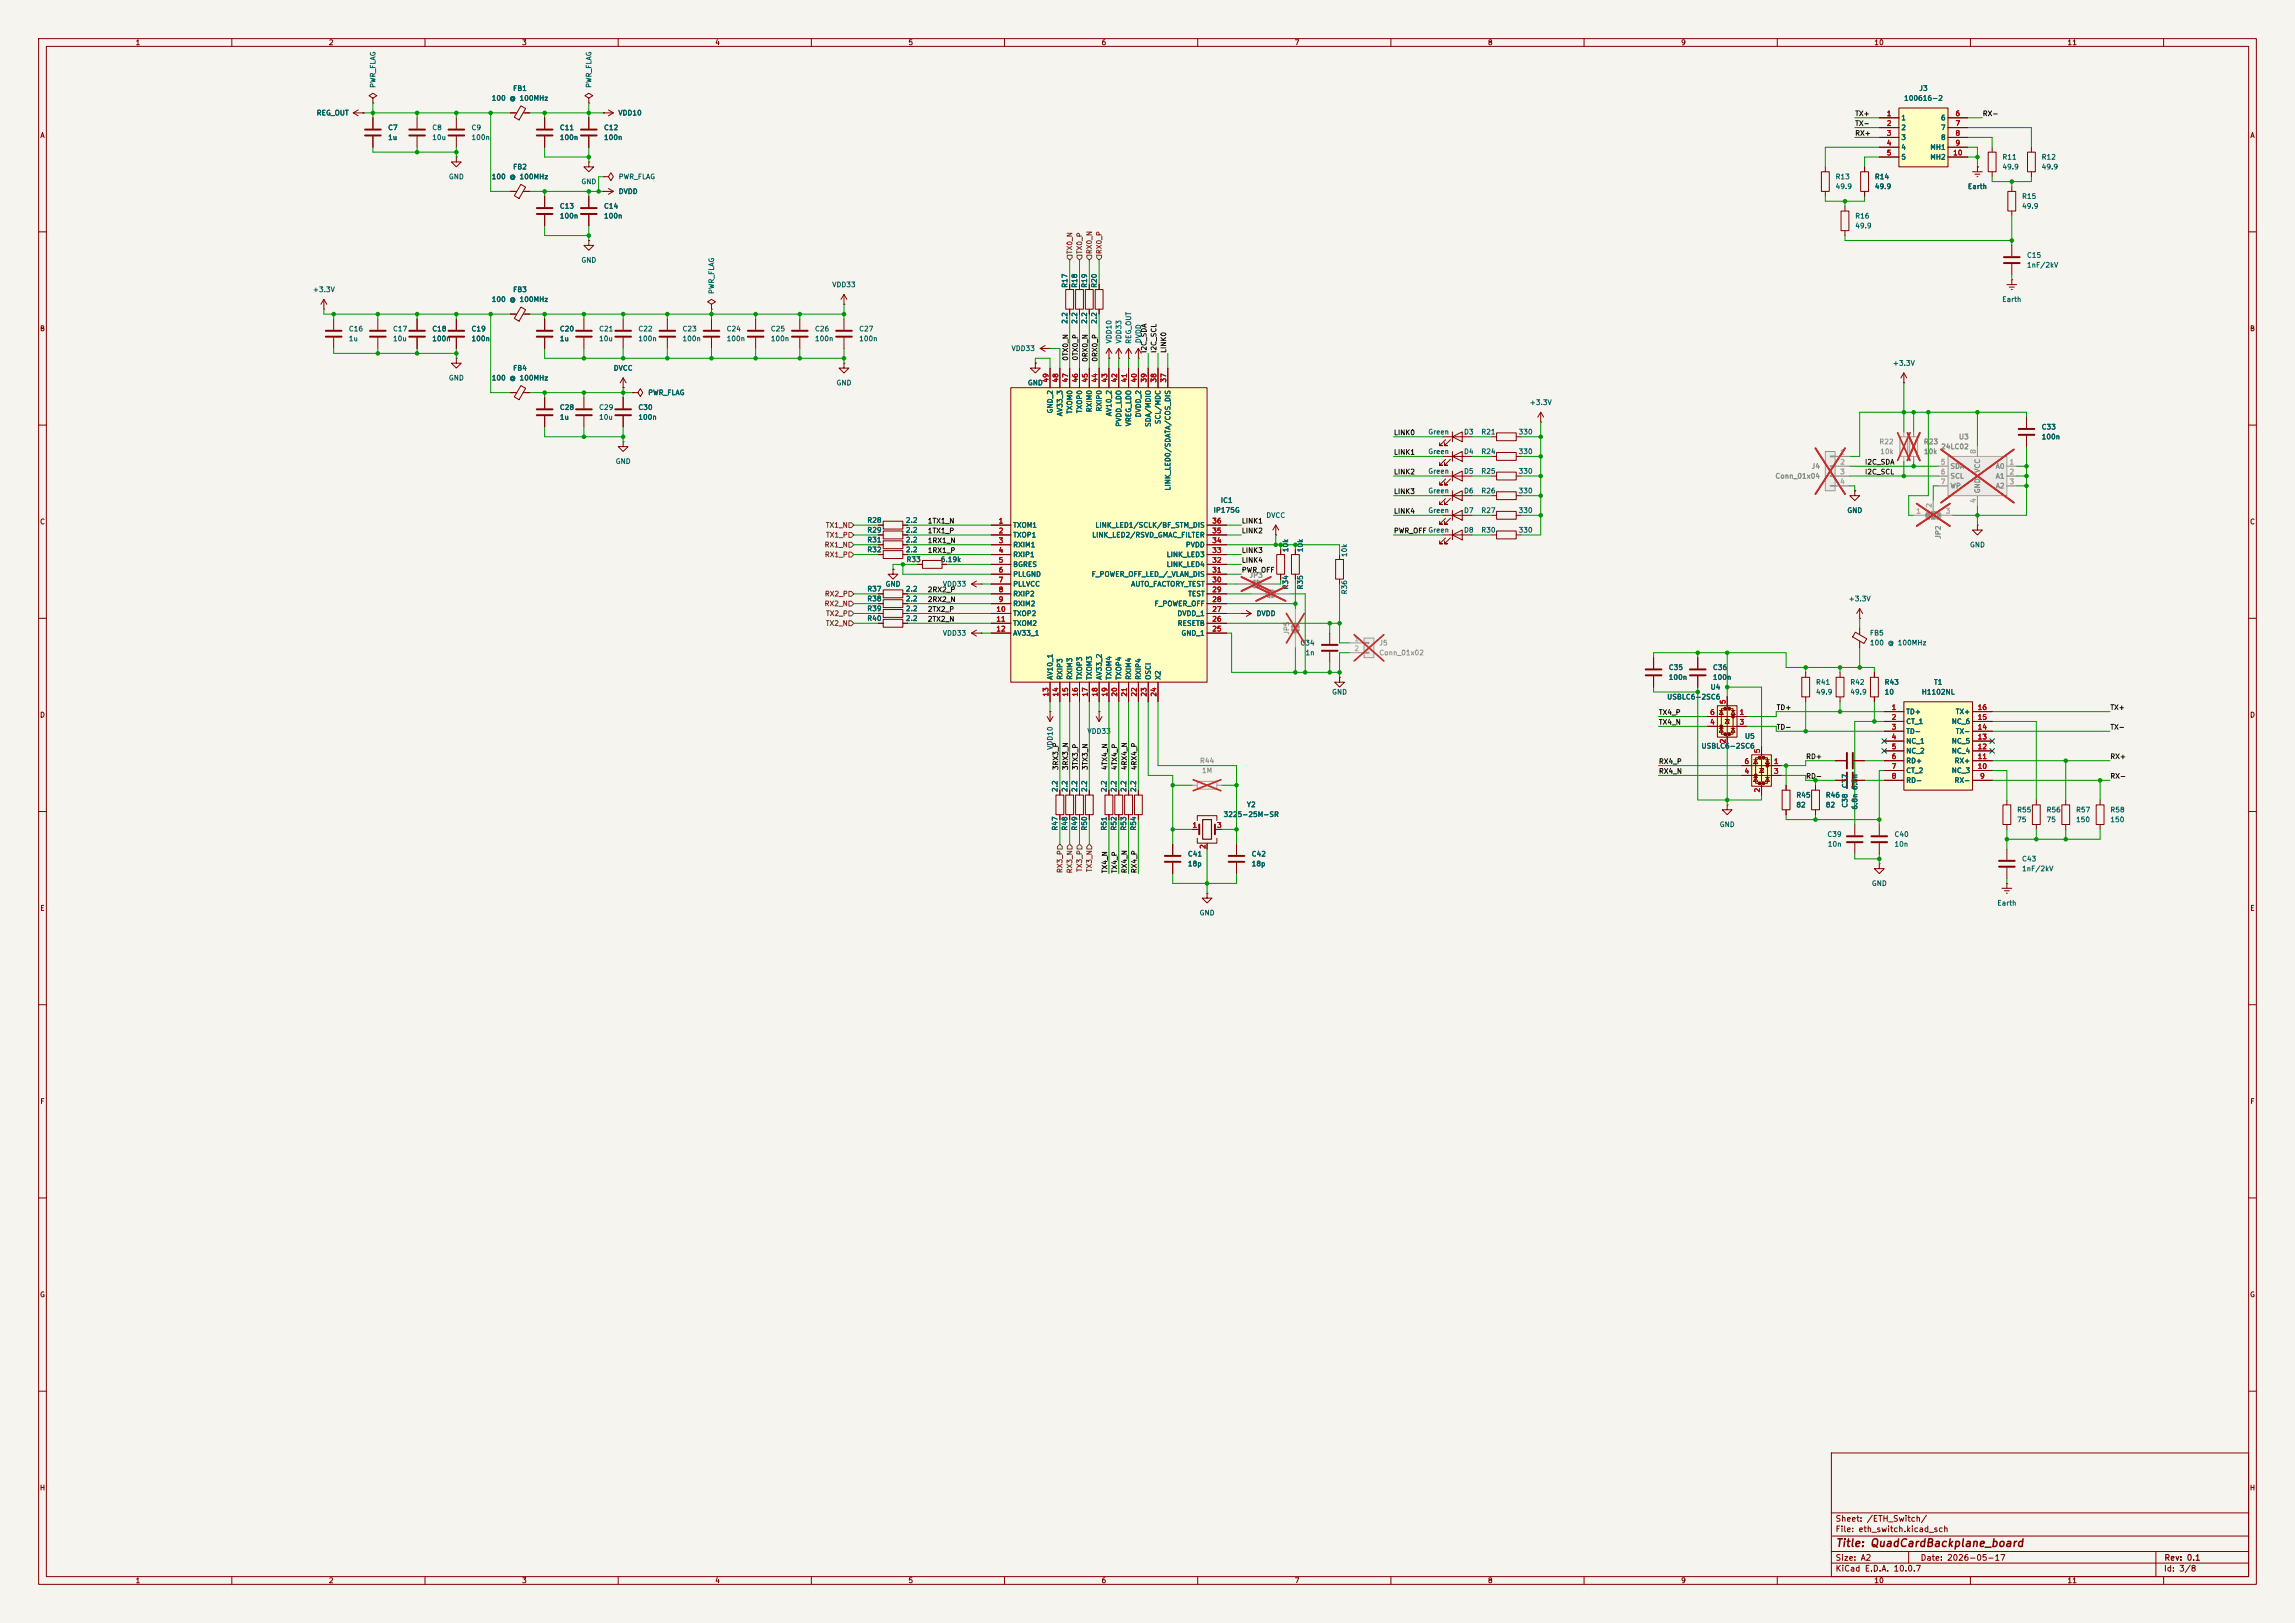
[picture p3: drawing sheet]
<svg xmlns="http://www.w3.org/2000/svg" width="594mm" height="420mm" viewBox="0 0 594 420" stroke-linecap="round" stroke-linejoin="round" font-family="sans-serif">
<defs><g id="words">
<text font-size="2" fill="#840000" x="475" y="400.8">Title: QuadCardBackplane_board</text>
<g font-size="1.5" fill="#840000">
<text x="475" y="394.1">Sheet: /ETH_Switch/</text>
<text x="475" y="396.8">File: eth_switch.kicad_sch</text>
<text x="475" y="407">KiCad E.D.A. 10.0.7</text>
<text x="475" y="404.2">Size: A2</text>
<text x="497" y="404.2">Date: 2026-05-17</text>
<text x="560" y="407">Id: 3/8</text>
<text x="560.1" y="404.2">Rev: 0.1</text>
</g>
<g font-size="1.3" fill="#840000">
<text x="35" y="12">1</text>
<text x="85" y="12">2</text>
<text x="135" y="12">3</text>
<text x="185" y="12">4</text>
<text x="235" y="12">5</text>
<text x="285" y="12">6</text>
<text x="335" y="12">7</text>
<text x="385" y="12">8</text>
<text x="435" y="12">9</text>
<text x="485" y="12">10</text>
<text x="535" y="12">11</text>
<text x="10.3" y="36">A</text>
<text x="582.3" y="36">A</text>
<text x="10.2" y="86">B</text>
<text x="582.2" y="86">B</text>
<text x="10.2" y="136">C</text>
<text x="582.2" y="136">C</text>
<text x="10.2" y="186">D</text>
<text x="582.2" y="186">D</text>
<text x="10.3" y="236">E</text>
<text x="582.3" y="236">E</text>
<text x="10.3" y="286">F</text>
<text x="582.3" y="286">F</text>
<text x="10.2" y="336">G</text>
<text x="582.2" y="336">G</text>
<text x="10.2" y="386">H</text>
<text x="582.2" y="386">H</text>
<text x="35" y="410">1</text>
<text x="85" y="410">2</text>
<text x="135" y="410">3</text>
<text x="185" y="410">4</text>
<text x="235" y="410">5</text>
<text x="285" y="410">6</text>
<text x="335" y="410">7</text>
<text x="385" y="410">8</text>
<text x="435" y="410">9</text>
<text x="485" y="410">10</text>
<text x="535" y="410">11</text>
</g>
<g font-size="1.3" fill="#006464">
<text x="97.5" y="22.9" transform="rotate(-90 97.5 22.9)">PWR_FLAG</text>
<text x="132.7" y="23.8">FB1</text>
<text x="153.4" y="22.9" transform="rotate(-90 153.4 22.9)">PWR_FLAG</text>
<text x="496.6" y="23.8">J3</text>
<text x="127.1" y="26.4">100 @ 100MHz</text>
<text x="492.7" y="26.4">100616-2</text>
<text x="81.8" y="30.2">REG_OUT</text>
<text x="100.3" y="34">C7</text>
<text x="111.7" y="34">C8</text>
<text x="121.9" y="34">C9</text>
<text x="144.8" y="34">C11</text>
<text x="156.2" y="34">C12</text>
<text x="159.9" y="30.2">VDD10</text>
<text x="492" y="31.4">1</text>
<text x="492" y="34">2</text>
<text x="502.2" y="31.4">6</text>
<text x="502.2" y="34">7</text>
<text x="100.3" y="36.5">1u</text>
<text x="111.7" y="36.5">10u</text>
<text x="121.9" y="36.5">100n</text>
<text x="144.8" y="36.5">100n</text>
<text x="156.2" y="36.5">100n</text>
<text x="492" y="36.5">3</text>
<text x="492" y="39.1">4</text>
<text x="492" y="41.6">5</text>
<text x="499.5" y="39.1">MH1</text>
<text x="499.5" y="41.6">MH2</text>
<text x="502.2" y="36.5">8</text>
<text x="518.1" y="41.6">R11</text>
<text x="528.3" y="41.6">R12</text>
<text x="116" y="46.7">GND</text>
<text x="127.1" y="46.7">100 @ 100MHz</text>
<text x="132.7" y="44.1">FB2</text>
<text x="150.3" y="48">GND</text>
<text x="160" y="46.7">PWR_FLAG</text>
<text x="475" y="46.7">R13</text>
<text x="485.1" y="46.7">R14</text>
<text x="518.1" y="44.1">49.9</text>
<text x="528.3" y="44.1">49.9</text>
<text x="160" y="50.5">DVDD</text>
<text x="475" y="49.2">49.9</text>
<text x="485.1" y="49.2">49.9</text>
<text x="509.2" y="49.2">Earth</text>
<text x="523.2" y="51.8">R15</text>
<text x="144.8" y="54.3">C13</text>
<text x="144.8" y="56.8">100n</text>
<text x="156.2" y="54.3">C14</text>
<text x="156.2" y="56.8">100n</text>
<text x="480" y="56.8">R16</text>
<text x="480" y="59.4">49.9</text>
<text x="523.2" y="54.3">49.9</text>
<text x="150.3" y="68.3">GND</text>
<text x="524.5" y="67">C15</text>
<text x="524.5" y="69.5">1nF/2kV</text>
<text x="80.9" y="75.9">+3.3V</text>
<text x="132.7" y="75.9">FB3</text>
<text x="185.1" y="76.2" transform="rotate(-90 185.1 76.2)">PWR_FLAG</text>
<text x="215.3" y="74.6">VDD33</text>
<text x="276.6" y="74.6" transform="rotate(-90 276.6 74.6)">R17</text>
<text x="279.1" y="74.6" transform="rotate(-90 279.1 74.6)">R18</text>
<text x="281.6" y="74.6" transform="rotate(-90 281.6 74.6)">R19</text>
<text x="284.2" y="74.6" transform="rotate(-90 284.2 74.6)">R20</text>
<text x="127.1" y="78.4">100 @ 100MHz</text>
<text x="276.6" y="83.9" transform="rotate(-90 276.6 83.9)">2.2</text>
<text x="279.1" y="83.9" transform="rotate(-90 279.1 83.9)">2.2</text>
<text x="281.6" y="83.9" transform="rotate(-90 281.6 83.9)">2.2</text>
<text x="284.2" y="83.9" transform="rotate(-90 284.2 83.9)">2.2</text>
<text x="518.1" y="78.4">Earth</text>
<text x="90.2" y="86.1">C16</text>
<text x="90.2" y="88.6">1u</text>
<text x="101.6" y="86.1">C17</text>
<text x="101.6" y="88.6">10u</text>
<text x="111.7" y="86.1">C18</text>
<text x="111.7" y="88.6">100n</text>
<text x="121.9" y="86.1">C19</text>
<text x="121.9" y="88.6">100n</text>
<text x="144.8" y="86.1">C20</text>
<text x="144.8" y="88.6">1u</text>
<text x="154.9" y="86.1">C21</text>
<text x="154.9" y="88.6">10u</text>
<text x="165.1" y="86.1">C22</text>
<text x="165.1" y="88.6">100n</text>
<text x="176.5" y="86.1">C23</text>
<text x="176.5" y="88.6">100n</text>
<text x="187.9" y="86.1">C24</text>
<text x="187.9" y="88.6">100n</text>
<text x="199.4" y="86.1">C25</text>
<text x="199.4" y="88.6">100n</text>
<text x="210.8" y="86.1">C26</text>
<text x="210.8" y="88.6">100n</text>
<text x="222.2" y="86.1">C27</text>
<text x="222.2" y="88.6">100n</text>
<text x="288" y="89" transform="rotate(-90 288 89)">VDD10</text>
<text x="290.5" y="89" transform="rotate(-90 290.5 89)">VDD33</text>
<text x="293.1" y="89.1" transform="rotate(-90 293.1 89.1)">REG_OUT</text>
<text x="295.6" y="88.9" transform="rotate(-90 295.6 88.9)">DVDD</text>
<text x="261.7" y="91.1">VDD33</text>
<text x="489.8" y="94.9">+3.3V</text>
<text x="116" y="98.8">GND</text>
<text x="127.1" y="98.8">100 @ 100MHz</text>
<text x="132.7" y="96.2">FB4</text>
<text x="158.7" y="96.2">DVCC</text>
<text x="216.4" y="100">GND</text>
<text x="265.9" y="100">GND</text>
<text x="144.8" y="106.4">C28</text>
<text x="154.9" y="106.4">C29</text>
<text x="165.1" y="106.4">C30</text>
<text x="167.6" y="102.6">PWR_FLAG</text>
<text x="272.7" y="107.1" transform="rotate(-90 272.7 107.1)">GND_2</text>
<text x="275.3" y="107.8" transform="rotate(-90 275.3 107.8)">AV33_3</text>
<text x="277.8" y="107.2" transform="rotate(-90 277.8 107.2)">TXOM0</text>
<text x="280.4" y="107.1" transform="rotate(-90 280.4 107.1)">TXOP0</text>
<text x="282.9" y="106.8" transform="rotate(-90 282.9 106.8)">RXIM0</text>
<text x="285.4" y="106.6" transform="rotate(-90 285.4 106.6)">RXIP0</text>
<text x="288" y="107.8" transform="rotate(-90 288 107.8)">AV10_2</text>
<text x="395.8" y="105.1">+3.3V</text>
<text x="144.8" y="108.9">1u</text>
<text x="154.9" y="108.9">10u</text>
<text x="165.1" y="108.9">100n</text>
<text x="290.5" y="110.6" transform="rotate(-90 290.5 110.6)">PVDD_LDO</text>
<text x="293.1" y="110.4" transform="rotate(-90 293.1 110.4)">VREG_LDO</text>
<text x="295.6" y="108.1" transform="rotate(-90 295.6 108.1)">DVDD_2</text>
<text x="298.1" y="110.6" transform="rotate(-90 298.1 110.6)">SDA/MDIO</text>
<text x="300.7" y="109.9" transform="rotate(-90 300.7 109.9)">SCL/MDC</text>
<text x="369.5" y="112.7">Green</text>
<text x="378.8" y="112.7">D3</text>
<text x="383.3" y="112.7">R21</text>
<text x="392.9" y="112.7">330</text>
<text x="528.3" y="111.5">C33</text>
<text x="528.3" y="114">100n</text>
<text x="369.5" y="117.8">Green</text>
<text x="378.8" y="117.8">D4</text>
<text x="383.3" y="117.8">R24</text>
<text x="392.9" y="117.8">330</text>
<text x="159.2" y="120.3">GND</text>
<text x="369.5" y="122.9">Green</text>
<text x="378.8" y="122.9">D5</text>
<text x="383.3" y="122.9">R25</text>
<text x="392.9" y="122.9">330</text>
<text x="303.2" y="127.1" transform="rotate(-90 303.2 127.1)">LINK_LED0/SDATA/COS_DIS</text>
<text x="315.8" y="130.4">IC1</text>
<text x="369.5" y="128">Green</text>
<text x="378.8" y="128">D6</text>
<text x="383.3" y="128">R26</text>
<text x="392.9" y="128">330</text>
<text x="224.3" y="135.6">R28</text>
<text x="234.3" y="135.6">2.2</text>
<text x="262.1" y="136.9">TXOM1</text>
<text x="283.4" y="136.9">LINK_LED1/SCLK/BF_STM_DIS</text>
<text x="314" y="133">IP175G</text>
<text x="327.6" y="134.3">DVCC</text>
<text x="369.5" y="133">Green</text>
<text x="378.8" y="133">D7</text>
<text x="383.3" y="133">R27</text>
<text x="392.9" y="133">330</text>
<text x="478" y="133">GND</text>
<text x="224.3" y="138.1">R29</text>
<text x="224.3" y="140.7">R31</text>
<text x="224.3" y="143.2">R32</text>
<text x="234.3" y="138.1">2.2</text>
<text x="234.3" y="140.7">2.2</text>
<text x="234.3" y="143.2">2.2</text>
<text x="262.1" y="139.4">TXOP1</text>
<text x="262.1" y="141.9">RXIM1</text>
<text x="282.5" y="139.4">LINK_LED2/RSVD_GMAC_FILTER</text>
<text x="306.8" y="141.9">PVDD</text>
<text x="333.7" y="143" transform="rotate(-90 333.7 143)">10k</text>
<text x="337.5" y="143" transform="rotate(-90 337.5 143)">10k</text>
<text x="378.8" y="138.1">D8</text>
<text x="383.3" y="138.1">R30</text>
<text x="392.9" y="138.1">330</text>
<text x="509.7" y="141.9">GND</text>
<text x="234.5" y="145.7">R33</text>
<text x="243.4" y="145.7">6.19k</text>
<text x="262.1" y="144.5">RXIP1</text>
<text x="262.1" y="147">BGRES</text>
<text x="262.1" y="149.6">PLLGND</text>
<text x="282.4" y="149.6">F_POWER_OFF_LED_/_VLAN_DIS</text>
<text x="301.8" y="147">LINK_LED4</text>
<text x="301.8" y="144.5">LINK_LED3</text>
<text x="348.9" y="144.3" transform="rotate(-90 348.9 144.3)">10k</text>
<text x="224.3" y="155.9">R38</text>
<text x="224.3" y="153.4">R37</text>
<text x="229.1" y="152.1">GND</text>
<text x="234.3" y="155.9">2.2</text>
<text x="234.3" y="153.4">2.2</text>
<text x="243.9" y="152.1">VDD33</text>
<text x="262.1" y="152.1">PLLVCC</text>
<text x="262.1" y="154.6">RXIP2</text>
<text x="292.6" y="152.1">AUTO_FACTORY_TEST</text>
<text x="307.4" y="154.6">TEST</text>
<text x="333.7" y="152.7" transform="rotate(-90 333.7 152.7)">R34</text>
<text x="337.5" y="152.7" transform="rotate(-90 337.5 152.7)">R35</text>
<text x="348.9" y="153.9" transform="rotate(-90 348.9 153.9)">R36</text>
<text x="478.4" y="155.9">+3.3V</text>
<text x="224.3" y="161">R40</text>
<text x="224.3" y="158.4">R39</text>
<text x="234.3" y="161">2.2</text>
<text x="234.3" y="158.4">2.2</text>
<text x="262.1" y="157.2">RXIM2</text>
<text x="262.1" y="159.7">TXOP2</text>
<text x="298.7" y="157.2">F_POWER_OFF</text>
<text x="304.6" y="159.7">DVDD_1</text>
<text x="325.1" y="159.7">DVDD</text>
<text x="243.9" y="164.8">VDD33</text>
<text x="262.1" y="162.3">TXOM2</text>
<text x="262.1" y="164.8">AV33_1</text>
<text x="304.7" y="162.3">RESETB</text>
<text x="305.6" y="164.8">GND_1</text>
<text x="336.4" y="167.3">C34</text>
<text x="483.9" y="164.8">FB5</text>
<text x="483.9" y="167.3">100 @ 100MHz</text>
<text x="337.8" y="169.9">1n</text>
<text x="431.8" y="173.7">C35</text>
<text x="443.2" y="173.7">C36</text>
<text x="272.7" y="176" transform="rotate(-90 272.7 176)">AV10_1</text>
<text x="275.3" y="176" transform="rotate(-90 275.3 176)">RXIP3</text>
<text x="277.8" y="176" transform="rotate(-90 277.8 176)">RXIM3</text>
<text x="280.4" y="176" transform="rotate(-90 280.4 176)">TXOP3</text>
<text x="282.9" y="176" transform="rotate(-90 282.9 176)">TXOM3</text>
<text x="285.4" y="176" transform="rotate(-90 285.4 176)">AV33_2</text>
<text x="288" y="176" transform="rotate(-90 288 176)">TXOM4</text>
<text x="290.5" y="176" transform="rotate(-90 290.5 176)">TXOP4</text>
<text x="293.1" y="176" transform="rotate(-90 293.1 176)">RXIM4</text>
<text x="295.6" y="176" transform="rotate(-90 295.6 176)">RXIP4</text>
<text x="298.1" y="176" transform="rotate(-90 298.1 176)">OSCI</text>
<text x="300.7" y="176" transform="rotate(-90 300.7 176)">X2</text>
<text x="431.8" y="176.2">100n</text>
<text x="442.6" y="178.8">U4</text>
<text x="443.2" y="176.2">100n</text>
<text x="469.9" y="177.5">R41</text>
<text x="478.8" y="177.5">R42</text>
<text x="487.7" y="177.5">R43</text>
<text x="500.4" y="177.5">T1</text>
<text x="344.6" y="180">GND</text>
<text x="431.4" y="181.3">USBLC6-2SC6</text>
<text x="469.9" y="180">49.9</text>
<text x="478.8" y="180">49.9</text>
<text x="487.7" y="180">10</text>
<text x="493.2" y="185.1">TD+</text>
<text x="497.3" y="180">H1102NL</text>
<text x="506.1" y="185.1">TX+</text>
<text x="281.3" y="190.2">VDD33</text>
<text x="451.5" y="191.5">U5</text>
<text x="493.2" y="187.7">CT_1</text>
<text x="493.2" y="190.2">TD-</text>
<text x="505" y="187.7">NC_6</text>
<text x="506.1" y="190.2">TX-</text>
<text x="272.7" y="194.2" transform="rotate(-90 272.7 194.2)">VDD10</text>
<text x="440.3" y="194">USBLC6-2SC6</text>
<text x="493.2" y="192.7">NC_1</text>
<text x="493.2" y="195.3">NC_2</text>
<text x="493.2" y="197.8">RD+</text>
<text x="505" y="195.3">NC_4</text>
<text x="505" y="192.7">NC_5</text>
<text x="505.8" y="197.8">RX+</text>
<text x="493.2" y="200.4">CT_2</text>
<text x="493.2" y="202.9">RD-</text>
<text x="505" y="200.4">NC_3</text>
<text x="505.8" y="202.9">RX-</text>
<text x="274" y="205.1" transform="rotate(-90 274 205.1)">2.2</text>
<text x="276.6" y="205.1" transform="rotate(-90 276.6 205.1)">2.2</text>
<text x="279.1" y="205.1" transform="rotate(-90 279.1 205.1)">2.2</text>
<text x="281.6" y="205.1" transform="rotate(-90 281.6 205.1)">2.2</text>
<text x="286.7" y="205.1" transform="rotate(-90 286.7 205.1)">2.2</text>
<text x="289.3" y="205.1" transform="rotate(-90 289.3 205.1)">2.2</text>
<text x="291.8" y="205.1" transform="rotate(-90 291.8 205.1)">2.2</text>
<text x="294.3" y="205.1" transform="rotate(-90 294.3 205.1)">2.2</text>
<text x="322.6" y="209.2">Y2</text>
<text x="464.8" y="206.7">R45</text>
<text x="464.8" y="209.2">82</text>
<text x="472.4" y="206.7">R46</text>
<text x="472.4" y="209.2">82</text>
<text x="478.5" y="209.2" transform="rotate(-90 478.5 209.2)">C38</text>
<text x="478.5" y="204.1" transform="rotate(-90 478.5 204.1)">C37</text>
<text x="481" y="209.6" transform="rotate(-90 481 209.6)">6.8n 6.8n</text>
<text x="274" y="215.1" transform="rotate(-90 274 215.1)">R47</text>
<text x="276.6" y="215.1" transform="rotate(-90 276.6 215.1)">R48</text>
<text x="279.1" y="215.1" transform="rotate(-90 279.1 215.1)">R49</text>
<text x="281.6" y="215.1" transform="rotate(-90 281.6 215.1)">R50</text>
<text x="286.7" y="215.1" transform="rotate(-90 286.7 215.1)">R51</text>
<text x="289.3" y="215.1" transform="rotate(-90 289.3 215.1)">R52</text>
<text x="291.8" y="215.1" transform="rotate(-90 291.8 215.1)">R53</text>
<text x="294.3" y="215.1" transform="rotate(-90 294.3 215.1)">R54</text>
<text x="316.6" y="211.7">3225-25M-SR</text>
<text x="445" y="214.3">GND</text>
<text x="522" y="210.5">R55</text>
<text x="522" y="213.1">75</text>
<text x="529.6" y="210.5">R56</text>
<text x="529.6" y="213.1">75</text>
<text x="537.2" y="210.5">R57</text>
<text x="537.2" y="213.1">150</text>
<text x="546.1" y="210.5">R58</text>
<text x="546.1" y="213.1">150</text>
<text x="307.3" y="221.9">C41</text>
<text x="323.8" y="221.9">C42</text>
<text x="472.8" y="216.9">C39</text>
<text x="473" y="219.4">10n</text>
<text x="490.2" y="216.9">C40</text>
<text x="490.2" y="219.4">10n</text>
<text x="307.3" y="224.5">18p</text>
<text x="323.8" y="224.5">18p</text>
<text x="523.2" y="223.2">C43</text>
<text x="523.2" y="225.8">1nF/2kV</text>
<text x="484.3" y="229.6">GND</text>
<text x="310.4" y="237.2">GND</text>
<text x="516.8" y="234.6">Earth</text>
</g>
<g font-size="1.3" fill="#0f0f0f">
<text x="480" y="35.4">RX+</text>
<text x="480" y="32.9">TX-</text>
<text x="480" y="30.4">TX+</text>
<text x="513.1" y="30.4">RX-</text>
<text x="276.7" y="93.5" transform="rotate(-90 276.7 93.5)">0TX0_N</text>
<text x="279.3" y="93.4" transform="rotate(-90 279.3 93.4)">0TX0_P</text>
<text x="281.8" y="93.8" transform="rotate(-90 281.8 93.8)">0RX0_N</text>
<text x="284.4" y="93.7" transform="rotate(-90 284.4 93.7)">0RX0_P</text>
<text x="297.1" y="91.5" transform="rotate(-90 297.1 91.5)">I2C_SDA</text>
<text x="299.6" y="91.5" transform="rotate(-90 299.6 91.5)">I2C_SCL</text>
<text x="302.1" y="91.5" transform="rotate(-90 302.1 91.5)">LINK0</text>
<text x="360.7" y="112.9">LINK0</text>
<text x="360.7" y="118">LINK1</text>
<text x="360.7" y="123.1">LINK2</text>
<text x="482.6" y="120.5">I2C_SDA</text>
<text x="482.6" y="123.1">I2C_SCL</text>
<text x="360.7" y="128.1">LINK3</text>
<text x="240" y="135.8">1TX1_N</text>
<text x="321.3" y="135.8">LINK1</text>
<text x="360.7" y="133.2">LINK4</text>
<text x="240" y="140.8">1RX1_N</text>
<text x="240" y="138.3">1TX1_P</text>
<text x="240" y="143.4">1RX1_P</text>
<text x="321.3" y="138.3">LINK2</text>
<text x="321.3" y="143.4">LINK3</text>
<text x="360.7" y="138.3">PWR_OFFGreen</text>
<text x="321.3" y="148.5">PWR_OFF</text>
<text x="321.3" y="145.9">LINK4</text>
<text x="240" y="153.5">2RX2_P</text>
<text x="240" y="161.2">2TX2_N</text>
<text x="240" y="158.6">2TX2_P</text>
<text x="240" y="156.1">2RX2_N</text>
<text x="429.2" y="185.3">TX4_P</text>
<text x="459.7" y="184">TD+</text>
<text x="546.1" y="184">TX+</text>
<text x="429.2" y="187.8">TX4_N</text>
<text x="459.7" y="189.1">TD-</text>
<text x="546.1" y="189.1">TX-</text>
<text x="429.2" y="198">RX4_P</text>
<text x="467.3" y="196.7">RD+</text>
<text x="546.1" y="196.7">RX+</text>
<text x="274.2" y="199.4" transform="rotate(-90 274.2 199.4)">3RX3_P</text>
<text x="276.7" y="199.4" transform="rotate(-90 276.7 199.4)">3RX3_N</text>
<text x="279.3" y="199.4" transform="rotate(-90 279.3 199.4)">3TX3_P</text>
<text x="281.8" y="199.4" transform="rotate(-90 281.8 199.4)">3TX3_N</text>
<text x="286.9" y="199.4" transform="rotate(-90 286.9 199.4)">4TX4_N</text>
<text x="289.4" y="199.4" transform="rotate(-90 289.4 199.4)">4TX4_P</text>
<text x="292" y="199.4" transform="rotate(-90 292 199.4)">4RX4_N</text>
<text x="294.5" y="199.4" transform="rotate(-90 294.5 199.4)">4RX4_P</text>
<text x="429.2" y="200.5">RX4_N</text>
<text x="467.3" y="201.8">RD-</text>
<text x="546.1" y="201.8">RX-</text>
<text x="286.9" y="226.1" transform="rotate(-90 286.9 226.1)">TX4_N</text>
<text x="289.4" y="226.1" transform="rotate(-90 289.4 226.1)">TX4_P</text>
<text x="292" y="226.1" transform="rotate(-90 292 226.1)">RX4_N</text>
<text x="294.5" y="226.1" transform="rotate(-90 294.5 226.1)">RX4_P</text>
</g>
<g font-size="1.3" fill="#a90000">
<text x="488.2" y="30.3">1</text>
<text x="488.2" y="32.9">2</text>
<text x="488.2" y="35.4">3</text>
<text x="506" y="30.3">6</text>
<text x="506" y="32.9">7</text>
<text x="506" y="35.4">8</text>
<text x="488.2" y="38">4</text>
<text x="488.2" y="40.5">5</text>
<text x="505.4" y="40.5">10</text>
<text x="506" y="38">9</text>
<text x="271.6" y="99.1" transform="rotate(-90 271.6 99.1)">49</text>
<text x="274.2" y="99.1" transform="rotate(-90 274.2 99.1)">48</text>
<text x="276.7" y="99.1" transform="rotate(-90 276.7 99.1)">47</text>
<text x="279.3" y="99.1" transform="rotate(-90 279.3 99.1)">46</text>
<text x="281.8" y="99.1" transform="rotate(-90 281.8 99.1)">45</text>
<text x="284.3" y="99.1" transform="rotate(-90 284.3 99.1)">44</text>
<text x="286.9" y="99.1" transform="rotate(-90 286.9 99.1)">43</text>
<text x="289.4" y="99.1" transform="rotate(-90 289.4 99.1)">42</text>
<text x="292" y="99.1" transform="rotate(-90 292 99.1)">41</text>
<text x="294.5" y="99.1" transform="rotate(-90 294.5 99.1)">40</text>
<text x="297" y="99.1" transform="rotate(-90 297 99.1)">39</text>
<text x="299.6" y="99.1" transform="rotate(-90 299.6 99.1)">38</text>
<text x="302.1" y="99.1" transform="rotate(-90 302.1 99.1)">37</text>
<text x="258.3" y="135.8">1</text>
<text x="313.6" y="135.8">36</text>
<text x="258.3" y="138.3">2</text>
<text x="258.3" y="140.8">3</text>
<text x="258.3" y="143.4">4</text>
<text x="313.6" y="143.4">33</text>
<text x="313.6" y="140.8">34</text>
<text x="313.6" y="138.3">35</text>
<text x="258.3" y="145.9">5</text>
<text x="258.3" y="148.5">6</text>
<text x="313.6" y="148.5">31</text>
<text x="313.6" y="145.9">32</text>
<text x="258.3" y="151">7</text>
<text x="258.3" y="153.5">8</text>
<text x="313.6" y="153.5">29</text>
<text x="313.6" y="151">30</text>
<text x="257.7" y="158.6">10</text>
<text x="257.7" y="161.2">11</text>
<text x="258.3" y="156.1">9</text>
<text x="313.6" y="161.2">26</text>
<text x="313.6" y="158.6">27</text>
<text x="313.6" y="156.1">28</text>
<text x="257.7" y="163.7">12</text>
<text x="313.6" y="163.7">25</text>
<text x="271.6" y="180.4" transform="rotate(-90 271.6 180.4)">13</text>
<text x="274.2" y="180.4" transform="rotate(-90 274.2 180.4)">14</text>
<text x="276.7" y="180.4" transform="rotate(-90 276.7 180.4)">15</text>
<text x="279.3" y="180.4" transform="rotate(-90 279.3 180.4)">16</text>
<text x="281.8" y="180.4" transform="rotate(-90 281.8 180.4)">17</text>
<text x="284.3" y="180.4" transform="rotate(-90 284.3 180.4)">18</text>
<text x="286.9" y="180.4" transform="rotate(-90 286.9 180.4)">19</text>
<text x="289.4" y="180.4" transform="rotate(-90 289.4 180.4)">20</text>
<text x="292" y="180.4" transform="rotate(-90 292 180.4)">21</text>
<text x="294.5" y="180.4" transform="rotate(-90 294.5 180.4)">22</text>
<text x="297" y="180.4" transform="rotate(-90 297 180.4)">23</text>
<text x="299.6" y="180.4" transform="rotate(-90 299.6 180.4)">24</text>
<text x="442.5" y="185.3">6</text>
<text x="446.9" y="182.3" transform="rotate(-90 446.9 182.3)">5</text>
<text x="450.1" y="185.3">1</text>
<text x="489.5" y="184">1</text>
<text x="511.7" y="184">16</text>
<text x="442.5" y="187.8">4</text>
<text x="450.1" y="187.8">3</text>
<text x="489.5" y="186.6">2</text>
<text x="489.5" y="189.1">3</text>
<text x="489.5" y="191.6">4</text>
<text x="511.7" y="191.6">13</text>
<text x="511.7" y="189.1">14</text>
<text x="511.7" y="186.6">15</text>
<text x="446.9" y="192.5" transform="rotate(-90 446.9 192.5)">2</text>
<text x="451.4" y="198">6</text>
<text x="455.8" y="195" transform="rotate(-90 455.8 195)">5</text>
<text x="459" y="198">1</text>
<text x="489.5" y="194.2">5</text>
<text x="489.5" y="196.7">6</text>
<text x="511.7" y="196.7">11</text>
<text x="511.7" y="194.2">12</text>
<text x="451.4" y="200.5">4</text>
<text x="459" y="200.5">3</text>
<text x="489.5" y="199.3">7</text>
<text x="489.5" y="201.8">8</text>
<text x="511.7" y="199.3">10</text>
<text x="512.3" y="201.8">9</text>
<text x="455.8" y="205.2" transform="rotate(-90 455.8 205.2)">2</text>
<text x="308.5" y="214.5">1</text>
<text x="314.9" y="214.5">3</text>
<text x="312.3" y="219.8" transform="rotate(-90 312.3 219.8)">2</text>
</g>
<g font-size="1.3" fill="#725600">
<text x="277.8" y="65.9" transform="rotate(-90 277.8 65.9)">TX0_N</text>
<text x="280.4" y="65.9" transform="rotate(-90 280.4 65.9)">TX0_P</text>
<text x="282.9" y="65.9" transform="rotate(-90 282.9 65.9)">RX0_N</text>
<text x="285.4" y="65.9" transform="rotate(-90 285.4 65.9)">RX0_P</text>
<text x="213.6" y="136.9">TX1_N</text>
<text x="213.3" y="141.9">RX1_N</text>
<text x="213.7" y="139.4">TX1_P</text>
<text x="213.4" y="144.5">RX1_P</text>
<text x="213.4" y="154.6">RX2_P</text>
<text x="213.3" y="157.2">RX2_N</text>
<text x="213.7" y="159.7">TX2_P</text>
<text x="213.6" y="162.3">TX2_N</text>
<text x="275.3" y="226.1" transform="rotate(-90 275.3 226.1)">RX3_P</text>
<text x="277.8" y="226.1" transform="rotate(-90 277.8 226.1)">RX3_N</text>
<text x="280.4" y="225.8" transform="rotate(-90 280.4 225.8)">TX3_P</text>
<text x="282.9" y="225.8" transform="rotate(-90 282.9 225.8)">TX3_N</text>
</g>
<g font-size="1.3" fill="#939391">
<text x="506.9" y="114">U3</text>
<text x="486.3" y="115.3">R22</text>
<text x="486.5" y="117.8">10k</text>
<text x="497.8" y="115.3">R23</text>
<text x="497.8" y="117.8">10k</text>
<text x="502.3" y="116.5">24LC02</text>
<text x="459.4" y="124.2">Conn_01x04</text>
<text x="468.8" y="121.6">J4</text>
<text x="504.7" y="121.6">SDA</text>
<text x="504.7" y="124.2">SCL</text>
<text x="512.8" y="122.5" transform="rotate(-90 512.8 122.5)">VCC</text>
<text x="516.4" y="121.6">A0</text>
<text x="516.4" y="124.2">A1</text>
<text x="504.7" y="126.7">WP</text>
<text x="512.8" y="127.8" transform="rotate(-90 512.8 127.8)">GND</text>
<text x="516.4" y="126.7">A2</text>
<text x="502.6" y="139.6" transform="rotate(-90 502.6 139.6)">JP2</text>
<text x="323.3" y="149.8">JP3</text>
<text x="334" y="164.4" transform="rotate(-90 334 164.4)">JP5</text>
<text x="356.9" y="167.3">J5</text>
<text x="356.9" y="169.9">Conn_01x02</text>
<text x="310.4" y="197.8">R44</text>
<text x="311" y="200.4">1M</text>
</g>
<g font-size="1.3" fill="#a5a4a2">
<text x="476.2" y="118">1</text>
<text x="511.7" y="117.6" transform="rotate(-90 511.7 117.6)">8</text>
<text x="476.2" y="120.5">2</text>
<text x="476.2" y="123.1">3</text>
<text x="476.2" y="125.6">4</text>
<text x="502.2" y="120.5">5</text>
<text x="502.2" y="123.1">6</text>
<text x="502.2" y="125.6">7</text>
<text x="520" y="120.5">1</text>
<text x="520" y="123.1">2</text>
<text x="520" y="125.6">3</text>
<text x="500.2" y="131.5" transform="rotate(-90 500.2 131.5)">2</text>
<text x="511.7" y="130.3" transform="rotate(-90 511.7 130.3)">4</text>
<text x="495.8" y="133.2">1</text>
<text x="503.5" y="133.2">3</text>
<text x="350.4" y="166.2">1</text>
<text x="350.4" y="168.8">2</text>
</g>
</g></defs>
<path d="M0 0h594v420h-594z" fill="#f5f4ef" stroke="#f5f4ef" stroke-width=".26"/>
<g fill="none" stroke="#840000" stroke-width=".26">
<path d="M10 10h574v400h-574zM12 12h570v396h-570zM60 10v2M110 10v2M160 10v2M210 10v2M260 10v2M310 10v2M360 10v2M410 10v2M460 10v2M510 10v2"/>
<path d="M560 10v2M10 60h2M582 60h2M10 110h2M582 110h2M10 160h2M582 160h2M10 210h2M582 210h2M10 260h2M582 260h2M10 310h2"/>
<path d="M582 310h2M10 360h2M474 376h108v32h-108zM582 360h2M474 397.5h108M474 391.5h108M60 408v2M110 408v2M160 408v2M210 408v2M260 408v2M310 408v2"/>
<path d="M360 408v2M410 408v2M460 408v2M474 404.5h108M474 401.5h108M494 401.5v3M510 408v2M558 401.5v6.5M560 408v2"/>
</g>
<path d="M444.5 182.6h5.1v8.2h-5.1z" fill="#ffffc2"/>
<g fill="#840000" stroke="#840000" stroke-width=".51">
<circle cx="448.6" cy="185.4" r=".25"/>
<circle cx="447.5" cy="183.4" r=".25"/>
<circle cx="447.5" cy="190" r=".25"/>
<circle cx="446.5" cy="183.4" r=".25"/>
<circle cx="446.5" cy="190" r=".25"/>
<circle cx="445.5" cy="188" r=".25"/>
</g>
<g fill="none" stroke="#840000" stroke-width=".26">
<path d="M442 185.4h10.1M442 188h10.1M444.5 182.6h5.1v8.2h-5.1zM445 188.5h1M445 183.9h1M445.5 183.9l.5 1h-1zM445.5 188.5l.5 1h-1zM446.5 186.2h1v.4M446.5 183.4h-1v6.6h1M447 180.3v2.6l.5 .5h-1l.5 .5v5.6l.5 .5h-1l.5 .5v2.5M447 186.2l.5 1h-1zM447.5 183.4h1.1v6.6h-1.1"/>
<path d="M448.1 188.5h1M448.1 183.9h1M448.6 183.9l.5 1h-1zM448.6 188.5l.5 1h-1z"/>
</g>
<path d="M504.2 118.1h15.2v10.2h-15.2z" fill="#ebeae8"/>
<path d="M504.2 118.1h15.2v10.2h-15.2zM511.8 115.6v2.5M501.6 120.7h2.6M501.6 123.2h2.6M501.6 125.7h2.6M511.8 128.3v2.5M519.4 120.7h2.6M519.4 123.2h2.6M519.4 125.7h2.6" fill="none" stroke="#9c9b98" stroke-width=".26"/>
<path d="M502.4 116.3l18.8 13.8M521.2 116.3l-18.8 13.8" fill="none" stroke="#e12e31" stroke-width=".46"/>
<path d="M345.7 144.8h2v5.1h-2zM346.7 143.5v1.3M346.7 149.9v1.2" fill="none" stroke="#840000" stroke-width=".26"/>
<path d="M353.1 165.1h2.5v5.1h-2.5z" fill="#ebeae8"/>
<g fill="none" stroke="#9c9b98" stroke-width=".26">
<path d="M491.7 113h2.1v5.1h-2.1zM492.8 111.8v1.2M492.8 118.1v1.3M494.3 113h2v5.1h-2zM495.3 111.8v1.2M495.3 118.1v1.3M495.3 133.4h3M499.4 132.3v2.1M500.4 129.5v2.8M501.4 132.3v2.1M502.4 133.4h3.1M320 151.1h3.8"/>
<path d="M323.8 153.7h3.9M324.9 150.1v2M325.4 150.1v2M326.4 151.1h3.8M328.7 152.7v2M329.2 152.7v2M330.2 153.7h3.8M335.3 157.5v3.8M334.3 162.8h2M334.3 162.3h2M335.3 163.8v3.8M349.2 166.4h3.9"/>
<path d="M349.2 168.9h3.9M353.1 165.1h2.5v5.1h-2.5zM353.1 166.2h1.2v.3h-1.2zM353.1 168.8h1.2v.2h-1.2zM308.6 203.2h1.3M309.9 202.2h5.1v2h-5.1zM315 203.2h1.2"/>
</g>
<g fill="none" stroke="#e12e31" stroke-width=".46">
<path d="M491.2 112l3.2 7.2M493.7 112l3.2 7.2M494.4 112l-3.2 7.2M496.9 112l-3.2 7.2M496.1 130.3l8.6 5.8M504.7 130.3l-8.6 5.8M321.3 149.3l7.6 3.7M325.1 151.8l7.6 3.7M328.9 149.3l-7.6 3.7M332.7 151.8l-7.6 3.7M333 158.7l4.6 7.7M337.6 158.7l-4.6 7.7"/>
<path d="M350.5 164.2l7.7 6.8M358.2 164.2l-7.7 6.8M308.8 201.8l7.2 2.8M316 201.8l-7.2 2.8"/>
</g>
<g fill="none" stroke="#840000" stroke-width=".26">
<path d="M91.4 29.2h2.6M91.4 29.2l1.3 .8M92.7 28.4l-1.3 .8M94 29.2h.1M96.5 25.4l1-.6-1-.7-1 .7 1 .6v1.3M96.5 26.7h.1M96.5 30.5v2.8M96.5 35.3v2.8M107.9 30.5v2.8M107.9 35.3v2.8M118.1 30.5v2.8M118.1 35.3v2.8"/>
<path d="M132.1 29.2h1.6M134.8 27.4l1.2 .7-1.7 2.9-1.2-.7zM135.4 29.2h1.8M141 30.5v2.8M141 35.3v2.8M152.4 25.4l1-.6-1-.7-1 .7 1 .6v1.3M152.4 26.7h.1M152.4 30.5v2.8M152.4 35.3v2.8M156.2 29.2h.1M156.2 29.2h2.5M157.5 28.4l1.2 .8"/>
<path d="M158.7 29.2l-1.2 .8M514.6 39.4h2v5.1h-2zM515.6 38.1v1.3M524.8 39.4h2v5.1h-2zM525.8 38.1v1.3M118.1 40.6v1.3h-1.3l1.3 1.3 1.3-1.3h-1.3M118.1 40.6h.1M132.1 49.5h1.6M134.8 47.7l1.2 .7-1.7 3-1.2-.8zM135.4 49.5h1.8M141 50.8v2.8M141 55.6v2.8"/>
<path d="M152.4 41.9v1.3h-1.3l1.3 1.3 1.3-1.3h-1.3M152.4 41.9h.1M152.4 50.8v2.8M152.4 55.6v2.8M156.2 49.5h.1M156.2 45.7h1.3l.6-1 .6 1-.6 1-.6-1M156.2 45.7h.1M156.2 49.5h2.5M157.5 48.8l1.2 .7M158.7 49.5l-1.2 .8M515.6 44.5v1.2M519.7 49.5h2v5.1h-2z"/>
<path d="M520.7 48.3v1.2M520.7 54.6v1.3M525.8 44.5v1.2M83.8 77.5l-.7 1.2M83.8 77.5l.8 1.2M83.8 77.5v2.5M134.8 79.5l1.2 .7-1.7 2.9-1.2-.7zM152.4 62.2v1.3h-1.3l1.3 1.3 1.3-1.3h-1.3M152.4 62.2h.1M184.1 78.7l1.1-.6-1.1-.6-1 .6 1 .6v1.3M218.4 78.7h.1M218.4 76.2l.8 1.3"/>
<path d="M218.4 76.2l-.7 1.3M218.4 76.2v2.5M275.8 74.9h2.1v5.1h-2.1zM276.9 73.7v1.2M278.4 74.9h2v5.1h-2zM279.4 73.7v1.2M280.9 74.9h2.1v5.1h-2.1zM281.9 73.7v1.2M283.5 74.9h2v5.1h-2zM284.5 73.7v1.2M519.4 73.7h2.6M520.1 74.3h1.2"/>
<path d="M520.6 74.9h.2M520.7 72.4h.1M520.7 63.5v2.8M520.7 68.3v2.8M520.7 72.4v1.3M83.8 80h.1M86.4 82.6v2.7M86.4 87.4v2.8M97.8 82.6v2.7M97.8 87.4v2.8M107.9 82.6v2.7M107.9 87.4v2.8"/>
<path d="M118.1 92.7v1.3h-1.3l1.3 1.3 1.3-1.3h-1.3M118.1 92.7h.1M118.1 82.6v2.7M118.1 87.4v2.8M132.1 81.3h1.6M134.8 99.8l1.2 .7-1.7 2.9-1.2-.7zM135.4 81.3h1.8M141 82.6v2.7M141 87.4v2.8M151.1 82.6v2.7M151.1 87.4v2.8M161.3 82.6v2.7"/>
<path d="M161.3 87.4v2.8M161.3 97.8v2.5M161.3 97.8l-.8 1.3M161.3 97.8l.8 1.3M172.7 82.6v2.7M172.7 87.4v2.8M184.1 80h.1M184.1 82.6v2.7M184.1 87.4v2.8M195.6 82.6v2.7M195.6 87.4v2.8M207 82.6v2.7"/>
<path d="M207 87.4v2.8M218.4 94v1.3h-1.2l1.2 1.2 1.3-1.2h-1.3M218.4 94h.1M268 94v1.3h-1.3l1.3 1.2 1.2-1.2h-1.2M268 94h.1M269.2 90.2l1.3 .7M269.2 90.2h2.6M270.5 89.4l-1.3 .8M271.8 90.2h.1M276.9 80v1.3M279.4 80v1.3M281.9 80v1.3"/>
<path d="M284.5 80v1.3M287 92.7h.1M287 90.2v2.5M287 90.2l-.7 1.2M287 90.2l.8 1.2M289.6 92.7h.1M289.6 90.2v2.5M289.6 90.2l-.8 1.2M289.6 90.2l.7 1.2M292.1 92.7h.1M292.1 90.2v2.5M292.1 90.2l-.8 1.2"/>
<path d="M292.1 90.2l.8 1.2M492.8 99.1h.1M492.8 96.5l-.8 1.3M492.8 96.5l.7 1.3M492.8 96.5v2.6M132.1 101.6h1.6M135.4 101.6h1.8M141 102.9v2.8M141 107.7v2.8M161.3 100.3h.1M161.3 114.3v1.3h-1.3l1.3 1.2 1.3-1.2h-1.3M161.3 114.3h.1"/>
<path d="M161.3 102.9v2.8M161.3 107.7v2.8M163.8 101.6h1.3l.6-1 .7 1-.7 1-.6-1M163.8 101.6h.1M373.4 113h7.6M373.4 118.1h7.6M374.1 113.8l-1.5 1.5h.8h-.8v-.7M374.1 118.9l-1.5 1.5h.8h-.8v-.8M375.4 113.8l-1.5 1.5h.7h-.7v-.7M375.4 118.9l-1.5 1.5h.7h-.7v-.8M375.9 113l2.6-1.2v2.5zM375.9 118.1l2.6-1.3v2.6z"/>
<path d="M375.9 111.8v2.5M375.9 116.8v2.6M386.1 113h1.2M386.1 118.1h1.2M387.3 117.1h5.1v2h-5.1zM387.3 112h5.1v2h-5.1zM392.4 113h1.3M392.4 118.1h1.3M398.8 109.2h.1M398.8 106.7l-.8 1.3M398.8 106.7l.7 1.3M398.8 106.7v2.5"/>
<path d="M227.3 138.4h1.3M228.6 137.4h5.1v2h-5.1zM233.7 138.4h1.2M330.2 138.4h.1M330.2 135.9l-.8 1.3M330.2 135.9l.8 1.3M330.2 135.9v2.5M373.4 133.4h7.6M373.4 128.3h7.6M373.4 123.2h7.6M374.1 134.1l-1.5 1.5h.8h-.8v-.7M374.1 129l-1.5 1.6h.8h-.8v-.8"/>
<path d="M374.1 124l-1.5 1.5h.8h-.8v-.8M375.4 134.1l-1.5 1.5h.7h-.7v-.7M375.4 129l-1.5 1.6h.7h-.7v-.8M375.4 124l-1.5 1.5h.7h-.7v-.8M375.9 133.4l2.6-1.3v2.5zM375.9 128.3l2.6-1.3v2.5zM375.9 123.2l2.6-1.3v2.6zM375.9 121.9v2.6M375.9 127v2.5M375.9 132.1v2.5M386.1 133.4h1.2M386.1 128.3h1.2"/>
<path d="M386.1 123.2h1.2M386.1 138.4h1.2M387.3 122.2h5.1v2h-5.1zM387.3 127.3h5.1v2h-5.1zM387.3 137.4h5.1v2h-5.1zM387.3 132.3h5.1v2.1h-5.1zM392.4 133.4h1.3M392.4 128.3h1.3M392.4 123.2h1.3M392.4 138.4h1.3M480.1 127v1.3h1.2l-1.2 1.2-1.3-1.2h1.3M480.1 127h.1"/>
<path d="M511.8 135.9v1.3h1.3l-1.3 1.2-1.3-1.2h1.3M511.8 135.9h.1M227.3 156.2h1.3M227.3 153.7h1.3M227.3 158.8h1.3M228.6 155.2h5.1v2h-5.1zM228.6 152.7h5.1v2h-5.1zM228.6 157.7h5.1v2.1h-5.1zM233.7 156.2h1.2M233.7 153.7h1.2M233.7 158.8h1.2M237.5 146.1h1.3"/>
<path d="M238.8 145h5v2.1h-5zM243.8 146.1h1.3M251.5 151.1l1.2 .8M251.5 151.1h2.5M252.7 150.4l-1.2 .7M254 151.1h.1M321.3 158.8h.1M321.3 158.8h2.5M322.6 158l1.2 .8M323.8 158.8l-1.2 .7M330.5 143.5h2v5.1h-2zM331.5 142.2v1.3"/>
<path d="M331.5 148.6v1.3M334.3 143.5h2v5.1h-2zM335.3 142.2v1.3M335.3 148.6v1.3M227.3 161.3h1.3M228.6 160.3h5.1v2h-5.1zM233.7 161.3h1.2M251.5 163.8l1.2 .8M251.5 163.8h2.5M252.7 163.1l-1.2 .7M254 163.8h.1M344.2 163.8v2.8"/>
<path d="M344.2 168.7v2.8M346.7 175.3v1.2h-1.3l1.3 1.3 1.3-1.3h-1.3M346.7 175.3h.1M428 170.2v2.8M428 175v2.8M439.4 170.2v2.8M439.4 175v2.8M484.1 175.3h2.1v5h-2.1zM485.1 174v1.3M271 185.4l.8 1.3M271.8 184.2h.1M271.8 184.2v2.5"/>
<path d="M272.5 185.4l-.7 1.3M283.7 185.4l.8 1.3M284.5 184.2h.1M284.5 184.2v2.5M285.2 185.4l-.7 1.3M485.1 180.3v1.3M273.3 205.7h2v5.1h-2zM274.3 204.5v1.2M274.3 210.8v1.3M275.8 205.7h2.1v5.1h-2.1zM276.9 204.5v1.2M276.9 210.8v1.3"/>
<path d="M278.4 205.7h2v5.1h-2zM279.4 204.5v1.2M279.4 210.8v1.3M280.9 205.7h2.1v5.1h-2.1zM281.9 204.5v1.2M281.9 210.8v1.3M286 205.7h2v5.1h-2zM287 204.5v1.2M287 210.8v1.3M288.5 205.7h2.1v5.1h-2.1zM289.6 204.5v1.2M289.6 210.8v1.3"/>
<path d="M291.1 205.7h2v5.1h-2zM292.1 204.5v1.2M292.1 210.8v1.3M293.6 205.7h2.1v5.1h-2.1zM294.6 204.5v1.2M294.6 210.8v1.3M303.5 218.4v2.8M308.6 214.6h1.8M309.9 212.3v-1.2h5.1v1.2M309.9 216.9v1.3h5.1v-1.3M312.4 218.2v1.5M314.5 214.6h1.7"/>
<path d="M320 218.4v2.8M447 208.3v1.3h1.3l-1.3 1.2-1.2-1.2h1.2M447 208.3h.1M303.5 223.3v2.8M312.4 231.1v1.3h1.3l-1.3 1.3-1.3-1.3h1.3M312.4 231.1h.1M320 223.3v2.8"/>
</g>
<g fill="none" stroke="#840000" stroke-width=".51">
<path d="M94.5 33.5h4.1M94.5 35.1h4.1M105.9 33.5h4.1M105.9 35.1h4.1M116.1 33.5h4M116.1 35.1h4M138.9 33.5h4.1M138.9 35.1h4.1M150.4 33.5h4M150.4 35.1h4M138.9 53.8h4.1M138.9 55.4h4.1"/>
<path d="M150.4 53.8h4M150.4 55.4h4M518.7 66.5h4M518.7 68.1h4M84.3 85.6h4.1M84.3 87.1h4.1M95.8 85.6h4M95.8 87.1h4M105.9 85.6h4.1M105.9 87.1h4.1M116.1 85.6h4M116.1 87.1h4"/>
<path d="M138.9 85.6h4.1M138.9 87.1h4.1M149.1 85.6h4.1M149.1 87.1h4.1M159.3 85.6h4M159.3 87.1h4M170.7 85.6h4.1M170.7 87.1h4.1M182.1 85.6h4.1M182.1 87.1h4.1M193.5 85.6h4.1M193.5 87.1h4.1"/>
<path d="M205 85.6h4M205 87.1h4M138.9 105.9h4.1M138.9 107.4h4.1M159.3 105.9h4M159.3 107.4h4M342.1 168.4h4.1M342.1 166.9h4.1M426 173.2h4M426 174.8h4M437.4 173.2h4.1M437.4 174.8h4.1"/>
<path d="M310.4 213.4v2.5M314.5 213.4v2.5M301.5 221.5h4.1M301.5 223h4.1M318 221.5h4.1M318 223h4.1"/>
</g>
<g fill="#9c9b98" stroke="#9c9b98" stroke-width=".26">
<path d="M334.3 162.8h2a1.02 1.02 0 0 1-1 1 1.02 1.02 0 0 1-1-1z"/>
<path d="M334.6 161.6a1.02 1.02 0 0 1 1.1-.2 1.02 1.02 0 0 1 .6 .9h-2z"/>
<path d="M499.4 132.8h.5v1.1h-.5z"/>
<path d="M498.6 132.6l.8-.3v2.1a1.02 1.02 0 0 1-1-.7 1.02 1.02 0 0 1 .2-1.1z"/>
<path d="M499.9 132.3h1v2.1h-1z"/>
<path d="M501.4 132.3a1.02 1.02 0 0 1 1 1.1 1.02 1.02 0 0 1-1 1z"/>
<path d="M324.1 150.4l.8-.3v2a1.02 1.02 0 0 1-1-.6 1.02 1.02 0 0 1 .2-1.1z"/>
<path d="M325.4 150.1a1.02 1.02 0 0 1 1 1 1.02 1.02 0 0 1-1 1z"/>
<path d="M328.4 153.2h1v1h-1z"/>
<path d="M328 153l.7-.3v2a1.02 1.02 0 0 1-1-.6 1.02 1.02 0 0 1 .3-1.1z"/>
<path d="M329.2 152.7a1.02 1.02 0 0 1 1 1 1.02 1.02 0 0 1-1 1z"/>
</g>
<path d="M311.3 212.1h2.3v5.1h-2.3z" fill="none" stroke="#840000" stroke-width=".3"/>
<path d="M261.6 100.3h50.8v76.2h-50.8z" fill="#ffffc2"/>
<g fill="none" stroke="#840000" stroke-width=".26">
<path d="M218.4 82.6v2.7M218.4 87.4v2.8M271.8 95.3v5M274.3 95.3v5M276.9 95.3v5M279.4 95.3v5M281.9 95.3v5M284.5 95.3v5M287 95.3v5M289.6 95.3v5M292.1 95.3v5M294.6 92.7h.1"/>
<path d="M294.6 90.2v2.5M294.6 95.3v5M294.6 90.2l-.7 1.2M294.6 90.2l.8 1.2M297.2 95.3v5M299.7 95.3v5M302.3 95.3v5M261.6 100.3h50.8v76.2h-50.8zM227.3 135.9h1.3M228.6 140h5.1v2h-5.1zM228.6 134.9h5.1v2h-5.1zM233.7 135.9h1.2"/>
<path d="M256.5 135.9h5.1M256.5 138.4h5.1M312.4 135.9h5.1M312.4 138.4h5.1M373.4 138.4h7.6M374.1 139.2l-1.5 1.5h.8h-.8v-.7M375.4 139.2l-1.5 1.5h.7h-.7v-.7M375.9 138.4l2.6-1.2v2.5zM375.9 137.2v2.5M227.3 141h1.3M227.3 143.5h1.3M228.6 142.5h5.1v2h-5.1z"/>
<path d="M231.1 147.3v1.3h-1.2l1.2 1.3 1.3-1.3h-1.3M231.1 147.3h.1M233.7 141h1.2M233.7 143.5h1.2M256.5 141h5.1M256.5 143.5h5.1M256.5 146.1h5.1M256.5 148.6h5.1M256.5 151.1h5.1M256.5 153.7h5.1M256.5 156.2h5.1M256.5 158.8h5.1"/>
<path d="M312.4 141h5.1M312.4 143.5h5.1M312.4 146.1h5.1M312.4 148.6h5.1M312.4 151.1h5.1M312.4 153.7h5.1M312.4 156.2h5.1M312.4 158.8h5.1M256.5 161.3h5.1M256.5 163.8h5.1M271.8 176.5v5.1M274.3 176.5v5.1"/>
<path d="M276.9 176.5v5.1M279.4 176.5v5.1M281.9 176.5v5.1M284.5 176.5v5.1M287 176.5v5.1M289.6 176.5v5.1M292.1 176.5v5.1M294.6 176.5v5.1M297.2 176.5v5.1M299.7 176.5v5.1M312.4 161.3h5.1M312.4 163.8h5.1"/>
</g>
<path d="M216.4 85.6h4.1M216.4 87.1h4.1" fill="none" stroke="#840000" stroke-width=".51"/>
<path d="M492.8 181.6h17.7v22.9h-17.7z" fill="#ffffc2"/>
<g fill="none" stroke="#840000" stroke-width=".26">
<path d="M481.3 157.5l-.7 1.3M481.3 157.5l.8 1.3M481.3 157.5v2.5M480.2 163.6l3 1.7-.8 1.2-2.9-1.7zM481.3 160h.1M481.3 162.6v1.6M481.3 165.9v1.7M487.7 184.2h5.1M487.7 186.7h5.1M487.7 189.2h5.1M487.7 191.8h5.1M487.7 194.3h5.1"/>
<path d="M487.7 196.9h5.1M487.7 199.4h5.1M492.8 181.6h17.7v22.9h-17.7zM510.5 184.2h5.1M510.5 186.7h5.1M510.5 189.2h5.1M510.5 191.8h5.1M510.5 194.3h5.1M510.5 196.9h5.1M510.5 199.4h5.1M461.3 204.5h2v5.1h-2zM462.3 203.2v1.3"/>
<path d="M462.3 209.6v1.2M480.1 213.4v2.8M480.1 218.2v2.8M487.7 201.9h5.1M510.5 201.9h5.1"/>
</g>
<path d="M478 217.9h4.1M478 216.4h4.1" fill="none" stroke="#840000" stroke-width=".51"/>
<path d="M453.4 195.3h5.1v8.2h-5.1z" fill="#ffffc2"/>
<g fill="#840000" stroke="#840000" stroke-width=".51">
<circle cx="457.5" cy="198.1" r=".25"/>
<circle cx="456.4" cy="196.1" r=".25"/>
<circle cx="456.4" cy="202.7" r=".25"/>
<circle cx="455.4" cy="196.1" r=".25"/>
<circle cx="455.4" cy="202.7" r=".25"/>
<circle cx="454.4" cy="200.7" r=".25"/>
</g>
<g fill="none" stroke="#840000" stroke-width=".26">
<path d="M450.8 198.1h10.2M453.4 195.3h5.1v8.2h-5.1zM453.9 196.6h1M454.4 196.6l.5 1h-1zM455.4 198.9h1v.4M455.4 196.1h-1v6.6h1M455.9 193v2.6l.5 .5h-1l.5 .5v5.6l.5 .5h-1l.5 .5v2.5M455.9 198.9l.5 1h-1zM456.4 196.1h1.1v6.6h-1.1M456.9 196.6h1.1M457.5 196.6l.5 1h-1.1zM475 196.9h2.8"/>
<path d="M479.8 196.9h2.8M450.8 200.7h10.2M453.9 201.2h1M454.4 201.2l.5 1h-1zM456.9 201.2h1.1M457.5 201.2l.5 1h-1.1zM468.9 204.5h2v5.1h-2zM469.9 203.2v1.3M469.9 209.6v1.2M475 201.9h2.8M479.8 201.9h2.8M486.4 213.4v2.8"/>
<path d="M486.4 218.2v2.8M518.4 208.3h2v5.1h-2zM519.4 207v1.3M519.4 213.4v1.2M519.4 219.7v2.8M526 208.3h2.1v5.1h-2.1zM527 207v1.3M527 213.4v1.2M533.7 208.3h2v5.1h-2zM534.7 207v1.3M534.7 213.4v1.2M542.5 208.3h2.1v5.1h-2.1z"/>
<path d="M543.6 207v1.3M543.6 213.4v1.2M486.4 223.5v1.3h1.3l-1.3 1.3-1.3-1.3h1.3M486.4 223.5h.1M518.2 229.9h2.5M518.8 230.5h1.3M519.3 231.1h.3M519.4 228.6h.1M519.4 224.5v2.8M519.4 228.6v1.3"/>
</g>
<path d="M478 194.8v4.1M478 199.9v4.1M479.6 194.8v4.1M479.6 199.9v4.1M484.4 216.4h4M484.4 217.9h4M517.4 222.8h4.1M517.4 224.3h4.1" fill="none" stroke="#840000" stroke-width=".51"/>
<path d="M491.5 27.9h12.7v15.3h-12.7z" fill="#ffffc2"/>
<g fill="none" stroke="#840000" stroke-width=".26">
<path d="M486.4 30.5h5.1M486.4 33h5.1M486.4 35.6h5.1M486.4 38.1h5.1M491.5 27.9h12.7v15.3h-12.7zM504.2 30.5h5.1M504.2 33h5.1M504.2 35.6h5.1M504.2 38.1h5.1M471.4 44.5h2.1v5h-2.1zM472.4 43.2v1.3M472.4 49.5v1.3"/>
<path d="M476.5 54.6h2v5.1h-2zM477.5 53.3v1.3M477.5 59.7v1.3M481.6 44.5h2v5h-2zM482.6 43.2v1.3M482.6 49.5v1.3M486.4 40.6h5.1M504.2 40.6h5.1M510.5 44.5h2.6M511.2 45.1h1.2M511.7 45.7h.2M511.8 43.2h.1"/>
<path d="M511.8 43.2v1.3M524.5 108v2.7M524.5 112.8v2.8M466.3 175.3h2.1v5h-2.1zM467.4 174v1.3M475.2 175.3h2.1v5h-2.1zM476.2 174v1.3M467.4 180.3v1.3M476.2 180.3v1.3"/>
</g>
<path d="M522.5 111h4M522.5 112.5h4" fill="none" stroke="#840000" stroke-width=".51"/>
<path d="M472.4 116.8h2.6v10.2h-2.6z" fill="#ebeae8"/>
<g fill="none" stroke="#9c9b98" stroke-width=".26">
<path d="M472.4 116.8h2.6v10.2h-2.6zM473.7 118h1.3v.2h-1.3zM475 118.1h3.8M495.3 111.8v1.2M495.3 118.1v1.3M511.8 115.6v2.5M473.7 120.5h1.3v.3h-1.3zM473.7 123.1h1.3v.2h-1.3zM473.7 125.6h1.3v.3h-1.3zM475 120.7h3.8M475 123.2h3.8M475 125.7h3.8"/>
<path d="M495.3 133.4h2.5M500.4 129.5v2.6M501.6 120.7h2.6M501.6 123.2h2.6M501.6 125.7h2.6M502.9 133.4h2.6M511.8 128.3v2.5M519.4 120.7h2.6M519.4 123.2h2.6M519.4 125.7h2.6M320 151.1h3.8M323.8 153.7h3.9"/>
<path d="M326.4 151.1h3.8M330.2 153.7h3.8"/>
</g>
<path d="M469.9 116l7.6 11.9M477.5 116l-7.6 11.9M493.7 112l3.2 7.2M496.9 112l-3.2 7.2M502.4 116.3l18.8 13.8M521.2 116.3l-18.8 13.8M496.1 130.3l8.6 5.8M504.7 130.3l-8.6 5.8M321.3 149.3l7.6 3.7M325.1 151.8l7.6 3.7M328.9 149.3l-7.6 3.7M332.7 151.8l-7.6 3.7" fill="none" stroke="#e12e31" stroke-width=".46"/>
<path d="M149.1 105.9h4.1M149.1 107.4h4.1" fill="none" stroke="#840000" stroke-width=".51"/>
<g fill="none" stroke="#840000" stroke-width=".26">
<path d="M94 29.2h.1M96.5 30.5v2.8M96.5 35.3v2.8M132.1 29.2h1.2M135.9 29.2h1.3M141 30.5v2.8M141 35.3v2.8M152.4 30.5v2.8M152.4 35.3v2.8M156.2 29.2h.1M486.4 30.5h5.1M486.4 33h5.1"/>
<path d="M486.4 35.6h5.1M486.4 38.1h5.1M504.2 30.5h5.1M504.2 33h5.1M504.2 35.6h5.1M504.2 38.1h5.1M132.1 49.5h1.2M135.9 49.5h1.3M141 50.8v2.8M141 55.6v2.8M152.4 50.8v2.8M152.4 55.6v2.8"/>
<path d="M156.2 49.5h.1M482.6 43.2v1.3M482.6 49.5v1.3M486.4 40.6h5.1M504.2 40.6h5.1M511.8 43.2h.1M276.9 73.7v1.2M279.4 73.7v1.2M281.9 73.7v1.2M284.5 73.7v1.2M107.9 82.6v2.7M107.9 87.4v2.8"/>
<path d="M118.1 82.6v2.7M118.1 87.4v2.8M132.1 81.3h1.2M135.9 81.3h1.3M141 82.6v2.7M141 87.4v2.8M268 94h.1M271.8 95.3v5M274.3 95.3v5M276.9 80v1.3M276.9 95.3v5M279.4 80v1.3"/>
<path d="M279.4 95.3v5M281.9 80v1.3M281.9 95.3v5M284.5 80v1.3M284.5 95.3v5M287 95.3v5M289.6 95.3v5M292.1 95.3v5M294.6 95.3v5M297.2 95.3v5M299.7 95.3v5M302.3 95.3v5"/>
<path d="M132.1 101.6h1.2M135.9 101.6h1.3M141 102.9v2.8M141 107.7v2.8M151.1 102.9v2.8M151.1 107.7v2.8M161.3 100.3h.1M161.3 102.9v2.8M161.3 107.7v2.8M163.8 101.6h.1M524.5 108v2.7M524.5 112.8v2.8"/>
<path d="M227.3 135.9h1.3M227.3 138.4h1.3M233.7 135.9h1.2M233.7 138.4h1.2M256.5 135.9h5.1M256.5 138.4h5.1M312.4 135.9h5.1M312.4 138.4h5.1M480.1 127h.1M227.3 141h1.3M227.3 143.5h1.3M227.3 153.7h1.3"/>
<path d="M227.3 156.2h1.3M227.3 158.8h1.3M231.1 147.3h.1M233.7 141h1.2M233.7 143.5h1.2M233.7 153.7h1.2M233.7 156.2h1.2M233.7 158.8h1.2M237.5 146.1h1.3M243.8 146.1h1.3M256.5 141h5.1M256.5 143.5h5.1"/>
<path d="M256.5 146.1h5.1M256.5 148.6h5.1M256.5 151.1h5.1M256.5 153.7h5.1M256.5 156.2h5.1M256.5 158.8h5.1M312.4 141h5.1M312.4 143.5h5.1M312.4 146.1h5.1M312.4 148.6h5.1M312.4 151.1h5.1M312.4 153.7h5.1"/>
<path d="M312.4 156.2h5.1M312.4 158.8h5.1M321.3 158.8h.1M331.5 142.2v1.3M331.5 148.6v1.3M335.3 142.2v1.3M335.3 148.6v1.3M227.3 161.3h1.3M233.7 161.3h1.2M256.5 161.3h5.1M256.5 163.8h5.1M271.8 176.5v5.1"/>
<path d="M274.3 176.5v5.1M276.9 176.5v5.1M279.4 176.5v5.1M281.9 176.5v5.1M284.5 176.5v5.1M287 176.5v5.1M289.6 176.5v5.1M292.1 176.5v5.1M294.6 176.5v5.1M297.2 176.5v5.1M299.7 176.5v5.1M312.4 161.3h5.1"/>
<path d="M312.4 163.8h5.1M428 170.2v2.8M428 175v2.8M439.4 170.2v2.8M439.4 175v2.8M485.1 174v1.3M442 185.4h2.5M442 188h2.5M447 180.3v2.6M447 190.5v2.5M449.6 185.4h2.5M449.6 188h2.5"/>
<path d="M450.8 198.1h2.6M455.9 193v2.6M458.5 198.1h2.5M475 196.9h2.8M479.8 196.9h2.8M485.1 180.3v1.3M487.7 184.2h5.1M487.7 186.7h5.1M487.7 189.2h5.1M487.7 191.8h5.1M487.7 194.3h5.1M487.7 196.9h5.1"/>
<path d="M487.7 199.4h5.1M510.5 184.2h5.1M510.5 186.7h5.1M510.5 189.2h5.1M510.5 191.8h5.1M510.5 194.3h5.1M510.5 196.9h5.1M510.5 199.4h5.1M274.3 204.5v1.2M274.3 210.8v1.3M276.9 204.5v1.2M276.9 210.8v1.3"/>
<path d="M279.4 204.5v1.2M279.4 210.8v1.3M281.9 204.5v1.2M281.9 210.8v1.3M287 204.5v1.2M287 210.8v1.3M289.6 204.5v1.2M289.6 210.8v1.3M292.1 204.5v1.2M292.1 210.8v1.3M294.6 204.5v1.2M294.6 210.8v1.3"/>
<path d="M303.5 218.4v2.8M308.6 214.6h1.3M312.4 218.4v1.3M315 214.6h1.2M320 218.4v2.8M450.8 200.7h2.6M455.9 203.2v2.5M458.5 200.7h2.5M462.3 203.2v1.3M462.3 209.6v1.2M469.9 203.2v1.3M469.9 209.6v1.2"/>
<path d="M475 201.9h2.8M479.8 201.9h2.8M487.7 201.9h5.1M510.5 201.9h5.1M303.5 223.3v2.8M320 223.3v2.8"/>
</g>
<g fill="none" stroke="#725600" stroke-width=".26">
<path d="M276.2 66h1.3v.7l-.6 .6-.7-.6zM278.8 66h1.2v.7l-.6 .6-.6-.6zM281.3 66h1.3v.7l-.7 .6-.6-.6zM283.8 66h1.3v.7l-.6 .6-.7-.6zM219.7 137.8h.6l.7 .6-.7 .7h-.6zM219.7 135.3h.6l.7 .6-.7 .6h-.6zM219.7 153h.6l.7 .7-.7 .6h-.6zM219.7 142.9h.6l.7 .6-.7 .6h-.6zM219.7 155.6h.6l.7 .6-.7 .6h-.6zM219.7 158.1h.6l.7 .7-.7 .6h-.6zM219.7 140.3h.6l.7 .7-.7 .6h-.6zM219.7 160.7h.6l.7 .6-.7 .6h-.6z"/>
<path d="M274.3 218.4l.7 .7v.6h-1.3v-.6zM276.9 218.4l.6 .7v.6h-1.3v-.6zM279.4 218.4l.6 .7v.6h-1.2v-.6zM281.9 218.4l.7 .7v.6h-1.3v-.6z"/>
</g>
<g fill="none" stroke="#009600" stroke-width=".26">
<path d="M94 29.2h38.1M96.5 38.1v1.3h21.6M96.5 26.7v3.8M107.9 29.2v1.3M107.9 38.1v1.3M118.1 29.2v1.3M118.1 38.1v2.5M127 29.2v20.3h5.1M137.2 29.2h19M141 38.1v2.5h11.4M141 29.2v1.3M152.4 26.7v3.8"/>
<path d="M152.4 38.1v3.8M480.1 30.5h6.3M480.1 35.6h6.3M480.1 33h6.3M486.4 38.1h-14v5.1M509.3 38.1h2.5v5.1M509.3 30.5h3.8M509.3 35.6h6.3v2.5M509.3 33h16.5v5.1M137.2 49.5h19M141 49.5v1.3M141 58.4v2.6h11.4"/>
<path d="M152.4 49.5v1.3M152.4 58.4v3.8M156.2 45.7h-1.3v3.8M472.4 50.8v1.3h10.2v-1.3M477.5 52.1v1.2M486.4 40.6h-3.8v2.6M509.3 40.6h2.5M515.6 45.7v1.3h10.2v-1.3M520.7 47v1.3M520.7 55.9v7.6M218.4 78.7v3.9M276.9 67.3v6.4"/>
<path d="M279.4 67.3v6.4M281.9 67.3v6.4M284.5 67.3v6.4M477.5 61v1.2h43.2M520.7 71.1v1.3M83.8 80v1.3h48.3M86.4 90.2v1.2h31.7M86.4 81.3v1.3M97.8 81.3v1.3M97.8 90.2v1.2M107.9 81.3v1.3M107.9 90.2v1.2"/>
<path d="M118.1 81.3v1.3M118.1 90.2v2.5M127 81.3v20.3h5.1M137.2 81.3h81.2M141 90.2v2.5h77.4M141 81.3v1.3M151.1 81.3v1.3M151.1 90.2v2.5M161.3 81.3v1.3M161.3 90.2v2.5M172.7 81.3v1.3M172.7 90.2v2.5"/>
<path d="M184.1 80v2.6M184.1 90.2v2.5M195.6 81.3v1.3M195.6 90.2v2.5M207 81.3v1.3M207 90.2v2.5M218.4 90.2v3.8M268 94v-1.3h3.8v2.6M271.8 90.2h2.5v5.1M276.9 81.3v14M279.4 81.3v14M281.9 81.3v14"/>
<path d="M284.5 81.3v14M287 92.7v2.6M289.6 92.7v2.6M292.1 92.7v2.6M294.6 92.7v2.6M297.2 91.4v3.9M299.7 91.4v3.9M302.3 91.4v3.9M492.8 99.1v12.7M137.2 101.6h26.6M141 110.5v2.5h20.3M141 101.6v1.3"/>
<path d="M151.1 101.6v1.3M151.1 110.5v2.5M161.3 100.3v2.6M161.3 110.5v3.8M360.7 113h12.7M360.7 118.1h12.7M381 113h5.1M381 118.1h5.1M393.7 113h5.1M393.7 118.1h5.1M398.8 109.2v29.2h-5.1M492.8 119.4v3.8"/>
<path d="M495.3 106.7v5.1M495.3 119.4v1.3M499.1 106.7v21.6h-5.1v5.1h1.3M511.8 106.7v8.9M524.5 115.6v17.8h-19M524.5 108v-1.3h-43.2v11.4h-2.5M221 138.4h6.3M221 135.9h6.3M234.9 138.4h21.6M234.9 135.9h21.6M317.5 138.4h3.8M317.5 135.9h3.8"/>
<path d="M330.2 138.4v2.6M360.7 138.4h12.7M360.7 123.2h12.7M360.7 133.4h12.7M360.7 128.3h12.7M381 138.4h5.1M381 123.2h5.1M381 133.4h5.1M381 128.3h5.1M393.7 123.2h5.1M393.7 133.4h5.1M393.7 128.3h5.1"/>
<path d="M478.8 125.7h1.3v1.3M478.8 123.2h22.8M478.8 120.7h22.8M501.6 125.7h-1.2v3.8M511.8 130.8v5.1M522 125.7h2.5M522 123.2h2.5M522 120.7h2.5M221 158.8h6.3M221 156.2h6.3M221 153.7h6.3M221 141h6.3"/>
<path d="M221 143.5h6.3M233.7 146.1v2.5h22.8M234.9 158.8h21.6M234.9 156.2h21.6M234.9 153.7h21.6M234.9 141h21.6M234.9 143.5h21.6M237.5 146.1h-6.4v1.2M245.1 146.1h11.4M254 151.1h2.5M317.5 141h29.2v2.5M317.5 151.1h2.5"/>
<path d="M317.5 158.8h3.8M317.5 156.2h17.8M317.5 153.7h6.3M317.5 146.1h3.8M317.5 148.6h3.8M317.5 143.5h3.8M331.5 149.9v1.2h-1.3M331.5 141v1.2M334 153.7h3.8v20.3M335.3 141v1.2M335.3 149.9v7.6M346.7 151.1v15.3h2.5"/>
<path d="M221 161.3h6.3M234.9 161.3h21.6M254 163.8h2.5M317.5 163.8h1.3v10.2h27.9M317.5 161.3h29.2M335.3 167.6v6.4M344.2 161.3v2.5M344.2 171.5v2.5M349.2 168.9h-2.5v6.4M428 170.2v-1.3h34.3v3.8h22.8v1.3M428 177.8v1.3h11.4M439.4 177.8v29.2h16.5v-1.3"/>
<path d="M439.4 168.9v1.3M447 177.8h8.9v15.2M447 168.9v11.4M467.4 172.7v1.3M476.2 172.7v1.3M481.3 160v2.6M481.3 167.6v5.1M271.8 181.6v2.6M274.3 181.6v22.9M276.9 181.6v22.9M279.4 181.6v22.9M281.9 181.6v22.9"/>
<path d="M284.5 181.6v2.6M287 181.6v22.9M289.6 181.6v22.9M292.1 181.6v22.9M294.6 181.6v22.9M297.2 181.6v19.1h6.3v17.7M299.7 181.6v16.5h20.3v20.3M429.3 198.1h21.5M429.3 185.4h12.7M429.3 188h12.7M447 193v15.3M452.1 188h7.6v1.2h28"/>
<path d="M462.3 198.1v5.1M467.4 181.6v7.6M475 196.9h-7.6v1.2h-6.4M476.2 181.6v2.6M482.6 196.9h5.1M485.1 181.6v5.1M487.7 186.7h-7.6v26.7M487.7 199.4h-1.3v14M487.7 184.2h-28v1.2h-7.6M515.6 196.9h30.5M515.6 199.4h3.8v7.6M515.6 186.7h11.4v20.3"/>
<path d="M515.6 189.2h30.5M515.6 184.2h30.5M534.7 196.9v10.1M274.3 212.1v6.3M276.9 212.1v6.3M279.4 212.1v6.3M281.9 212.1v6.3M287 212.1v14M289.6 212.1v14M292.1 212.1v14M294.6 212.1v14M303.5 203.2h5.1"/>
<path d="M303.5 214.6h5.1M312.4 219.7v11.4M316.2 203.2h3.8M316.2 214.6h3.8M429.3 200.7h21.5M461 200.7h6.4v1.2h7.6M462.3 210.8v1.3h24.1M469.9 201.9v1.3M469.9 210.8v1.3M482.6 201.9h5.1M515.6 201.9h30.5M519.4 214.6v5.1"/>
<path d="M527 214.6v2.6M534.7 214.6v2.6M543.6 214.6v2.6h-24.2M543.6 201.9v5.1M303.5 226.1v2.5h16.5v-2.5M480.1 221v1.3h6.3M486.4 221v2.5M519.4 227.3v1.3"/>
</g>
<path d="M487.1 193.7l1.2 1.2M487.1 191.2l1.2 1.2M488.3 193.7l-1.2 1.2M488.3 191.2l-1.2 1.2M515 191.2l1.2 1.2M515 193.7l1.2 1.2M516.2 191.2l-1.2 1.2M516.2 193.7l-1.2 1.2" fill="none" stroke="#000084" stroke-width=".26"/>
<g fill="#009600" stroke="#009600" stroke-width=".26">
<circle cx="398.8" cy="133.4" r=".46"/>
<circle cx="398.8" cy="113" r=".46"/>
<circle cx="398.8" cy="118.1" r=".46"/>
<circle cx="398.8" cy="123.2" r=".46"/>
<circle cx="398.8" cy="128.3" r=".46"/>
<circle cx="303.5" cy="214.6" r=".46"/>
<circle cx="320" cy="214.6" r=".46"/>
<circle cx="320" cy="203.2" r=".46"/>
<circle cx="312.4" cy="228.6" r=".46"/>
<circle cx="447" cy="168.9" r=".46"/>
<circle cx="439.4" cy="168.9" r=".46"/>
<circle cx="447" cy="177.8" r=".46"/>
<circle cx="439.4" cy="179.1" r=".46"/>
<circle cx="447" cy="207" r=".46"/>
<circle cx="303.5" cy="203.2" r=".46"/>
<circle cx="331.5" cy="141" r=".46"/>
<circle cx="335.3" cy="141" r=".46"/>
<circle cx="335.3" cy="174" r=".46"/>
<circle cx="344.2" cy="174" r=".46"/>
<circle cx="346.7" cy="174" r=".46"/>
<circle cx="337.8" cy="174" r=".46"/>
<circle cx="344.2" cy="161.3" r=".46"/>
<circle cx="346.7" cy="161.3" r=".46"/>
<circle cx="330.2" cy="141" r=".46"/>
<circle cx="335.3" cy="156.2" r=".46"/>
<circle cx="218.4" cy="92.7" r=".46"/>
<circle cx="218.4" cy="81.3" r=".46"/>
<circle cx="172.7" cy="81.3" r=".46"/>
<circle cx="184.1" cy="92.7" r=".46"/>
<circle cx="184.1" cy="81.3" r=".46"/>
<circle cx="172.7" cy="92.7" r=".46"/>
<circle cx="207" cy="81.3" r=".46"/>
<circle cx="195.6" cy="81.3" r=".46"/>
<circle cx="195.6" cy="92.7" r=".46"/>
<circle cx="207" cy="92.7" r=".46"/>
<circle cx="233.7" cy="146.1" r=".46"/>
<circle cx="524.5" cy="123.2" r=".46"/>
<circle cx="524.5" cy="125.7" r=".46"/>
<circle cx="492.8" cy="123.2" r=".46"/>
<circle cx="511.8" cy="133.4" r=".46"/>
<circle cx="486.4" cy="212.1" r=".46"/>
<circle cx="462.3" cy="198.1" r=".46"/>
<circle cx="469.9" cy="201.9" r=".46"/>
<circle cx="469.9" cy="212.1" r=".46"/>
<circle cx="486.4" cy="222.3" r=".46"/>
<circle cx="527" cy="217.2" r=".46"/>
<circle cx="534.7" cy="217.2" r=".46"/>
<circle cx="534.7" cy="196.9" r=".46"/>
<circle cx="543.6" cy="201.9" r=".46"/>
<circle cx="519.4" cy="217.2" r=".46"/>
<circle cx="477.5" cy="52.1" r=".46"/>
<circle cx="511.8" cy="40.6" r=".46"/>
<circle cx="467.4" cy="189.2" r=".46"/>
<circle cx="476.2" cy="184.2" r=".46"/>
<circle cx="467.4" cy="172.7" r=".46"/>
<circle cx="476.2" cy="172.7" r=".46"/>
<circle cx="481.3" cy="172.7" r=".46"/>
<circle cx="485.1" cy="186.7" r=".46"/>
<circle cx="524.5" cy="120.7" r=".46"/>
<circle cx="511.8" cy="106.7" r=".46"/>
<circle cx="499.1" cy="106.7" r=".46"/>
<circle cx="495.3" cy="120.7" r=".46"/>
<circle cx="492.8" cy="106.7" r=".46"/>
<circle cx="495.3" cy="106.7" r=".46"/>
<circle cx="520.7" cy="62.2" r=".46"/>
<circle cx="520.7" cy="47" r=".46"/>
<circle cx="151.1" cy="81.3" r=".46"/>
<circle cx="141" cy="81.3" r=".46"/>
<circle cx="127" cy="81.3" r=".46"/>
<circle cx="118.1" cy="91.4" r=".46"/>
<circle cx="141" cy="101.6" r=".46"/>
<circle cx="151.1" cy="92.7" r=".46"/>
<circle cx="161.3" cy="92.7" r=".46"/>
<circle cx="161.3" cy="113" r=".46"/>
<circle cx="151.1" cy="113" r=".46"/>
<circle cx="161.3" cy="81.3" r=".46"/>
<circle cx="151.1" cy="101.6" r=".46"/>
<circle cx="161.3" cy="101.6" r=".46"/>
<circle cx="152.4" cy="29.2" r=".46"/>
<circle cx="141" cy="29.2" r=".46"/>
<circle cx="152.4" cy="61" r=".46"/>
<circle cx="152.4" cy="40.6" r=".46"/>
<circle cx="141" cy="49.5" r=".46"/>
<circle cx="154.9" cy="49.5" r=".46"/>
<circle cx="152.4" cy="49.5" r=".46"/>
<circle cx="118.1" cy="81.3" r=".46"/>
<circle cx="107.9" cy="39.4" r=".46"/>
<circle cx="118.1" cy="39.4" r=".46"/>
<circle cx="127" cy="29.2" r=".46"/>
<circle cx="107.9" cy="29.2" r=".46"/>
<circle cx="118.1" cy="29.2" r=".46"/>
<circle cx="96.5" cy="29.2" r=".46"/>
<circle cx="97.8" cy="91.4" r=".46"/>
<circle cx="97.8" cy="81.3" r=".46"/>
<circle cx="107.9" cy="91.4" r=".46"/>
<circle cx="107.9" cy="81.3" r=".46"/>
<circle cx="86.4" cy="81.3" r=".46"/>
</g>
<use href="#words"/>
</svg>
